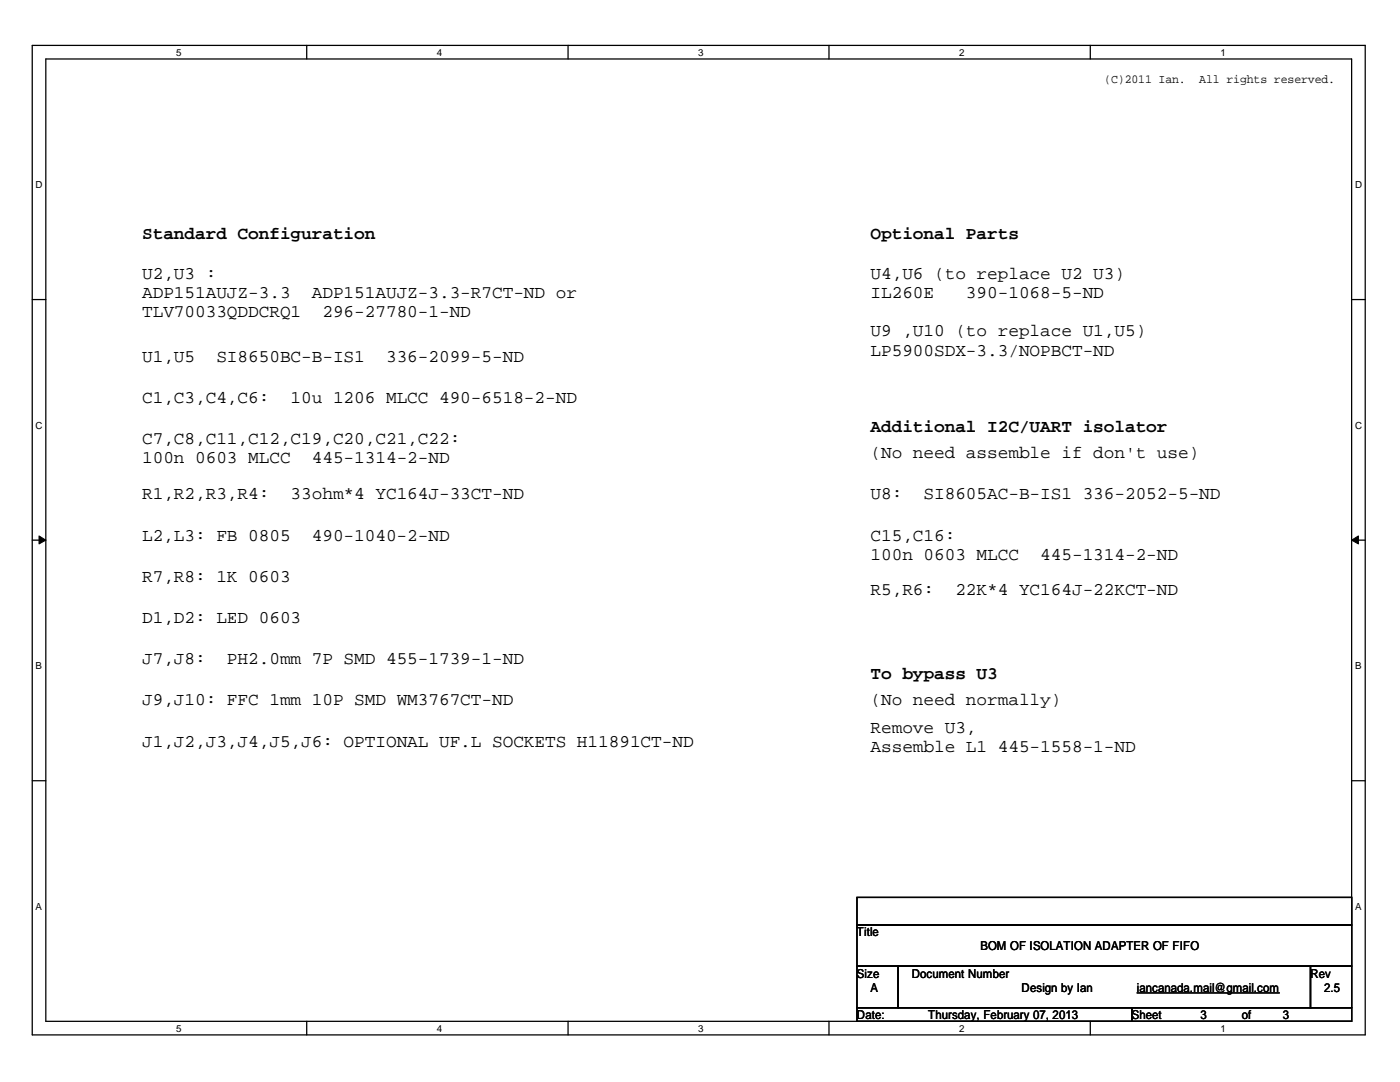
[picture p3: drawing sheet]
<svg xmlns="http://www.w3.org/2000/svg" width="279mm" height="216mm" viewBox="0 0 279 216" stroke-linecap="round" stroke-linejoin="round" font-family="sans-serif">
<defs><g id="words">
<g font-size="3.6">
<text x="28.4" y="47.8">Standard Configuration</text>
<text x="173.7" y="47.8">Optional Parts</text>
<text x="28.4" y="55.7">U2,U3 :</text>
<text x="28.4" y="59.5">ADP151AUJZ-3.3</text>
<text x="62.2" y="59.5">ADP151AUJZ-3.3-R7CT-ND or</text>
<text x="173.7" y="55.7">U4,U6 (to replace U2 U3)</text>
<text x="173.7" y="59.5">IL260E</text>
<text x="192.8" y="59.5">390-1068-5-ND</text>
<text x="28.4" y="63.3">TLV70033QDDCRQ1</text>
<text x="64.3" y="63.3">296-27780-1-ND</text>
<text x="173.7" y="67.1">U9 ,U10 (to replace U1,U5)</text>
<text x="173.7" y="71">LP5900SDX-3.3/NOPBCT-ND</text>
<text x="28.4" y="72.1">U1,U5</text>
<text x="43.2" y="72.1">SI8650BC-B-IS1</text>
<text x="77" y="72.1">336-2099-5-ND</text>
<text x="28.4" y="80.4">C1,C3,C4,C6:</text>
<text x="58" y="80.4">10u 1206 MLCC 490-6518-2-ND</text>
<text x="28.4" y="88.6">C7,C8,C11,C12,C19,C20,C21,C22:</text>
<text x="173.7" y="86.1">Additional I2C/UART isolator</text>
<text x="28.4" y="92.5">100n 0603 MLCC</text>
<text x="62.2" y="92.5">445-1314-2-ND</text>
<text x="173.7" y="91.4">(No need assemble if don't use)</text>
<text x="28.4" y="99.6">R1,R2,R3,R4:</text>
<text x="58" y="99.6">33ohm*4 YC164J-33CT-ND</text>
<text x="173.7" y="99.6">U8:</text>
<text x="184.3" y="99.6">SI8605AC-B-IS1 336-2052-5-ND</text>
<text x="28.4" y="107.9">L2,L3: FB 0805</text>
<text x="62.2" y="107.9">490-1040-2-ND</text>
<text x="173.7" y="107.9">C15,C16:</text>
<text x="173.7" y="111.7">100n 0603 MLCC</text>
<text x="207.6" y="111.7">445-1314-2-ND</text>
<text x="28.4" y="116.1">R7,R8: 1K 0603</text>
<text x="173.7" y="118.8">R5,R6:</text>
<text x="190.7" y="118.8">22K*4 YC164J-22KCT-ND</text>
<text x="28.4" y="124.3">D1,D2: LED 0603</text>
<text x="28.4" y="132.5">J7,J8:</text>
<text x="45.3" y="132.5">PH2.0mm 7P SMD 455-1739-1-ND</text>
<text x="173.7" y="135.6">To bypass U3</text>
<text x="28.4" y="140.7">J9,J10: FFC 1mm 10P SMD WM3767CT-ND</text>
<text x="173.7" y="140.7">(No need normally)</text>
<text x="28.4" y="149">J1,J2,J3,J4,J5,J6: OPTIONAL UF.L SOCKETS H11891CT-ND</text>
<text x="173.7" y="146.2">Remove U3,</text>
<text x="173.7" y="150">Assemble L1 445-1558-1-ND</text>
</g>
<g font-size="2.5">
<text x="220.4" y="16.5">(C)2011 Ian.</text>
<text x="239.4" y="16.5">All rights reserved.</text>
<text x="171" y="186.9">Title</text>
<text x="195.7" y="189.7">BOM OF IIISOLATION ADAPTER OF FIFO</text>
<text x="195.7" y="189.7">BOM OF SOLATION ADAPTER OF FIFO</text>
<text x="171" y="195.1">Size</text>
<text x="173.7" y="197.9">A</text>
<text x="181.9" y="195.1">Document Number</text>
<text x="203.9" y="197.9">Design by Ian</text>
<text x="226.9" y="197.9">iancanada.mail@gmail.com</text>
<text x="261.5" y="195.1">Rev</text>
<text x="264.2" y="197.9">2.5</text>
<text x="171" y="203.4">Date:</text>
<text x="185.3" y="203.4">Thursday, February 07, 2013</text>
<text x="225.9" y="203.4">Sheet</text>
<text x="239.6" y="203.4">3</text>
<text x="247.8" y="203.4">of</text>
<text x="256" y="203.4">3</text>
</g>
<g font-size="1.9">
<text x="35.1" y="11.1">5</text>
<text x="87.2" y="11.1">4</text>
<text x="139.4" y="11.1">3</text>
<text x="191.4" y="11.1">2</text>
<text x="243.6" y="11.1">1</text>
<text x="7.1" y="37.5">D</text>
<text x="270.4" y="37.5">D</text>
<text x="7.1" y="85.5">C</text>
<text x="270.4" y="85.5">C</text>
<text x="7.1" y="133.5">B</text>
<text x="270.4" y="133.5">B</text>
<text x="7.1" y="181.5">A</text>
<text x="270.4" y="181.5">A</text>
<text x="35.1" y="205.8">5</text>
<text x="87.2" y="205.8">4</text>
<text x="139.4" y="205.8">3</text>
<text x="191.4" y="205.8">2</text>
<text x="243.6" y="205.8">1</text>
</g>
</g></defs>
<path d="M6.4 9.1h266.1v197.4h-266.1zM9.1 11.8h260.6v192h-260.6z" fill="none" stroke="#000" stroke-width=".25"/>
<g fill="#fff">
<path d="M35.1 9.3h1.1v2.2h-1.1z"/>
<path d="M35.1 204h1.1v2.2h-1.1z"/>
</g>
<path d="M61.2 9.1v2.7M61.2 203.8v2.7" fill="none" stroke="#000" stroke-width=".25"/>
<g fill="#fff">
<path d="M87.2 9.3h1.1v2.2h-1.1z"/>
<path d="M87.2 204h1.1v2.2h-1.1z"/>
</g>
<path d="M113.4 9.1v2.7M113.4 203.8v2.7" fill="none" stroke="#000" stroke-width=".25"/>
<g fill="#fff">
<path d="M139.4 9.3h1.1v2.2h-1.1z"/>
<path d="M139.4 204h1.1v2.2h-1.1z"/>
</g>
<path d="M165.4 9.1v2.7M165.4 203.8v2.7" fill="none" stroke="#000" stroke-width=".25"/>
<g fill="#fff">
<path d="M191.4 9.3h1.1v2.2h-1.1z"/>
<path d="M191.4 204h1.1v2.2h-1.1z"/>
</g>
<path d="M217.6 9.1v2.7M217.6 203.8v2.7" fill="none" stroke="#000" stroke-width=".25"/>
<g fill="#fff">
<path d="M243.6 9.3h1.1v2.2h-1.1z"/>
<path d="M243.6 204h1.1v2.2h-1.1z"/>
<path d="M7.1 35.7h1.5v2.2h-1.5z"/>
<path d="M270.4 35.7h1.5v2.2h-1.5z"/>
<path d="M7.1 83.7h1.5v2.2h-1.5z"/>
<path d="M270.4 83.7h1.5v2.2h-1.5z"/>
</g>
<path d="M6.4 59.8h2.7M269.7 59.8h2.8" fill="none" stroke="#000" stroke-width=".25"/>
<g fill="#fff">
<path d="M7.1 131.7h1.3v2.2h-1.3z"/>
<path d="M270.4 131.7h1.3v2.2h-1.3z"/>
</g>
<path d="M6.4 107.8h2.7M269.7 107.8h2.8" fill="none" stroke="#000" stroke-width=".25"/>
<g fill="#000" stroke="#000" stroke-width=".2">
<path d="M7.8 106.9l1.3 .9-1.3 .7z" fill-rule="evenodd"/>
<path d="M269.7 107.8l1.4-.9v1.6z" fill-rule="evenodd"/>
</g>
<g fill="#fff">
<path d="M7.1 179.7h1.3v2.2h-1.3z"/>
<path d="M270.4 179.7h1.3v2.2h-1.3z"/>
</g>
<path d="M6.4 155.8h2.7M269.7 155.8h2.8M171 179.1h98.7v5.5h-98.7zM171 184.6h98.7v8.2h-98.7zM171 192.8h8.2v8.3h-8.2zM179.2 192.8h82.3v8.3h-82.3zM261.5 192.8h8.2v8.3h-8.2zM171 201.1h54.9v2.7h-54.9zM225.9 201.1h43.8v2.7h-43.8z" fill="none" stroke="#000" stroke-width=".25"/>
<path d="M226.9 198.1h28.5" fill="none" stroke="#000" stroke-width=".2"/>
<use href="#words"/>
</svg>
